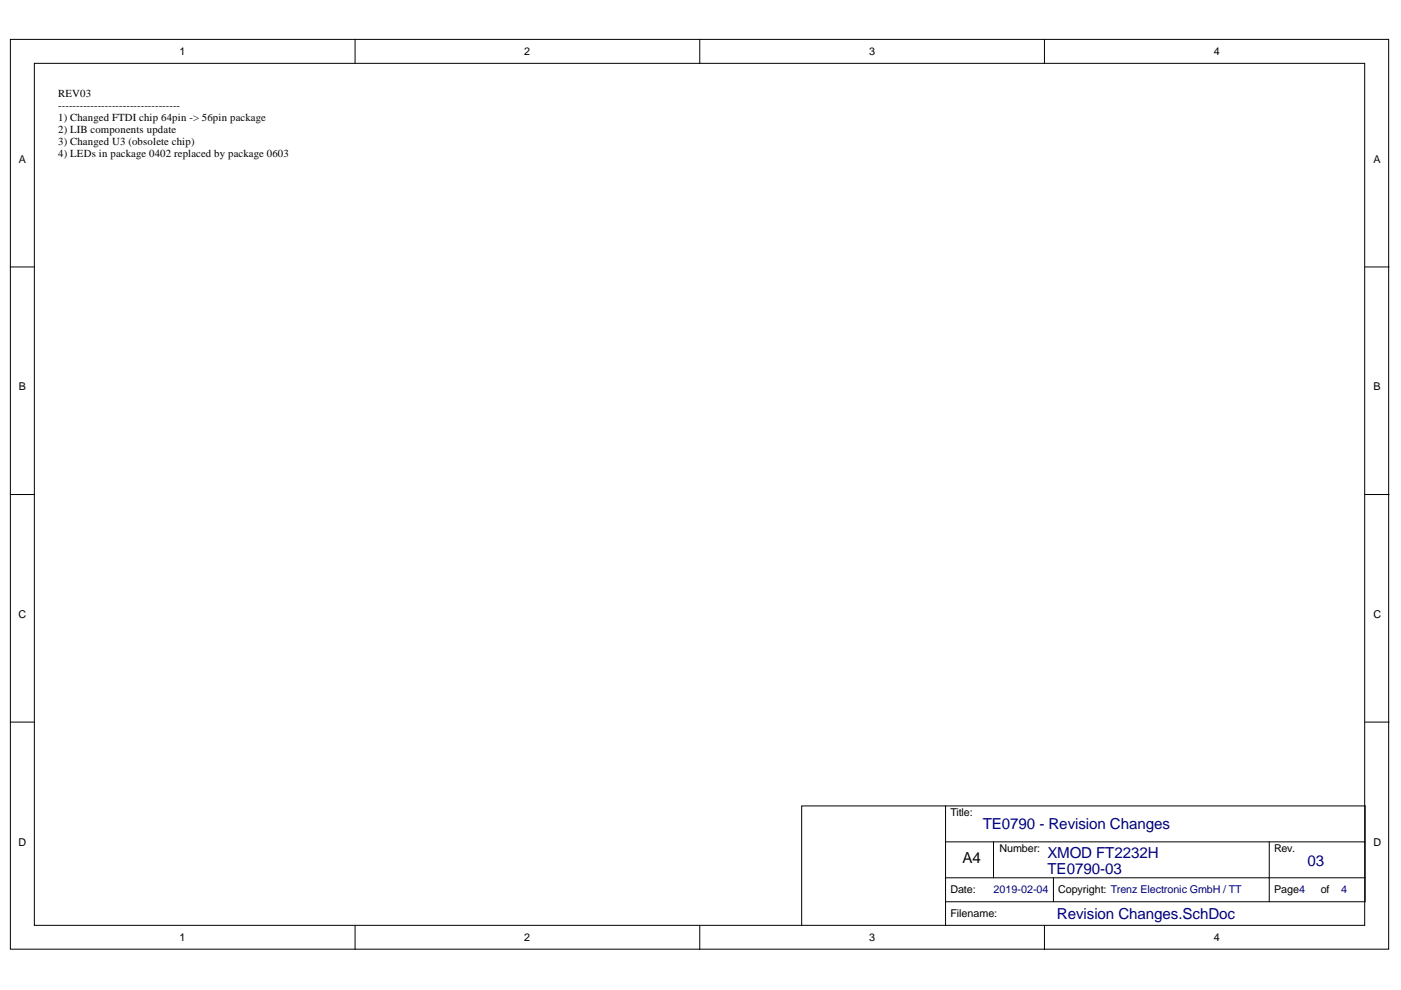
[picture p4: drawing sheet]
<svg xmlns="http://www.w3.org/2000/svg" width="297mm" height="210mm" viewBox="0 0 297 210" stroke-linecap="round" stroke-linejoin="round" font-family="sans-serif">
<defs><g id="words">
<g font-size="3.2" fill="#000080">
<text x="208.4" y="175.8">TE0790 - Revision Changes</text>
<text x="222.1" y="185.2">TE0790-03</text>
<text x="222.1" y="181.9">XMOD FT2232H</text>
<text x="277.2" y="183.7">03</text>
<text x="224.1" y="194.8">Revision Changes.SchDoc</text>
</g>
<text font-size="3.2" x="204.1" y="182.9">A4</text>
<g font-size="2.3">
<text x="38.1" y="11.7">1</text>
<text x="111.2" y="11.7">2</text>
<text x="184.3" y="11.7">3</text>
<text x="257.4" y="11.7">4</text>
<text x="12.4" y="20.5">REV03</text>
<text x="12.4" y="23.1">----------------------------------</text>
<text x="12.4" y="25.6">1) Changed FTDI chip 64pin -&gt; 56pin package</text>
<text x="12.4" y="28.1">2) LIB components update</text>
<text x="4" y="34.6">A</text>
<text x="12.4" y="30.7">3) Changed U3 (obsolete chip)</text>
<text x="12.4" y="33.2">4) LEDs in package 0402 replaced by package 0603</text>
<text x="291.2" y="34.6">A</text>
<text x="4" y="82.8">B</text>
<text x="291.2" y="82.8">B</text>
<text x="3.9" y="131">C</text>
<text x="291.2" y="131">C</text>
<text x="201.5" y="172.9">Title:</text>
<text x="3.9" y="179.3">D</text>
<text x="291.2" y="179.3">D</text>
<text x="211.9" y="180.6">Number:</text>
<text x="270.1" y="180.6">Rev.</text>
<text x="201.5" y="189.4">Date:</text>
<text x="224.4" y="189.4">Copyright: Trenz Electronic GmbH / TT</text>
<text x="270.1" y="189.4">Page4</text>
<text x="280" y="189.4">of</text>
<text x="201.5" y="194.5">Filename:</text>
<text x="38.1" y="199.6">1</text>
<text x="111.2" y="199.6">2</text>
<text x="184.3" y="199.6">3</text>
<text x="257.4" y="199.6">4</text>
</g>
<g font-size="2.3" fill="#000080">
<text x="210.7" y="189.4">2019-02-04</text>
<text x="284.3" y="189.4">4</text>
</g>
</g></defs>
<g fill="#fff" stroke="#000" stroke-width=".21">
<path d="M2.2 8.4h292.2v192.8h-292.2z"/>
<path d="M7.3 13.4h282v182.8h-282z"/>
</g>
<g fill="none" stroke="#000" stroke-width=".21">
<path d="M75.3 8.4v5M148.4 8.4v5M221.4 8.4v5M2.2 56.6h5.1M289.4 56.6h5.1M2.2 104.9h5.1M289.4 104.9h5.1M2.2 153.1h5.1M289.4 153.1h5.1M200.5 170.9h88.9v20.3h-88.9zM200.5 170.9h-30.5v25.4M200.5 178.5h88.9"/>
<path d="M210.6 178.5v7.6h-10.1M269.1 178.5v12.7M75.3 196.3v5M148.4 196.3v5M200.5 191.2v5.1M210.6 186.1h78.8M221.4 196.3v5M223.4 186.1v5.1"/>
</g>
<path d="M12.4 18.5h129.5v30.4h-129.5z" fill="#fff" stroke="#fff" stroke-width=".21"/>
<use href="#words"/>
</svg>
